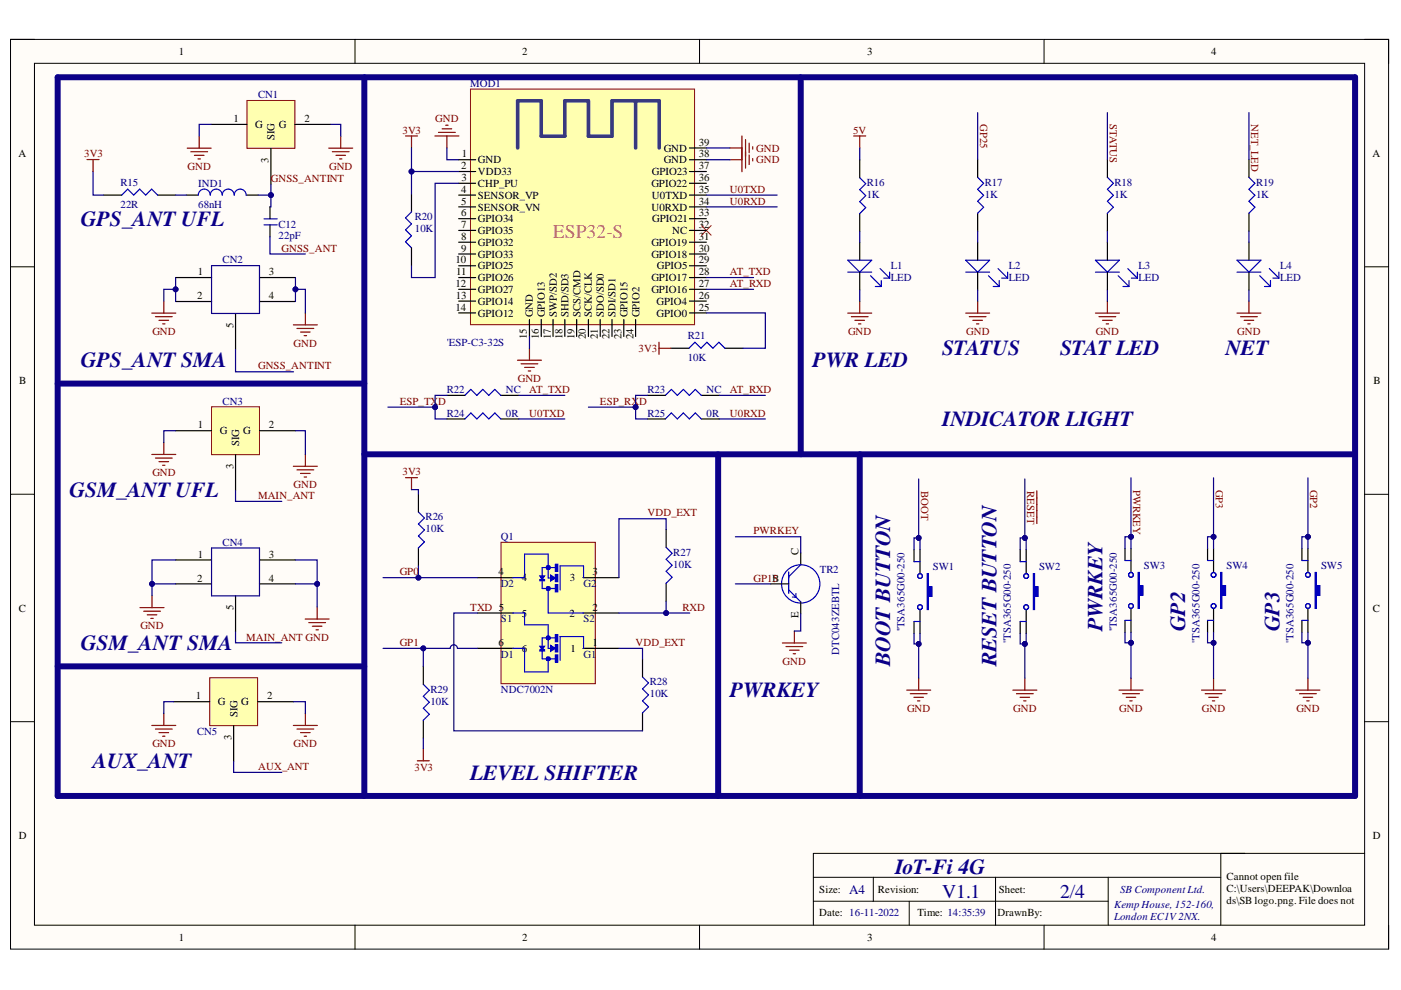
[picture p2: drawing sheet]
<svg xmlns="http://www.w3.org/2000/svg" width="297mm" height="210mm" viewBox="0 0 297 210" stroke-linecap="round" stroke-linejoin="round" font-family="sans-serif">
<defs><g id="words">
<g font-size="4.6" fill="#0c0087">
<text x="17.2" y="47.9">GPS_ANT UFL</text>
<text x="17.2" y="77.9">GPS_ANT SMA</text>
<text x="172.3" y="77.9">PWR LED</text>
<text x="199.8" y="75.4">STATUS</text>
<text x="224.8" y="75.4">STAT LED</text>
<text x="259.8" y="75.4">NET</text>
<text x="199.8" y="90.3">INDICATOR LIGHT</text>
<text x="14.7" y="105.3">GSM_ANT UFL</text>
<text x="17.2" y="137.8">GSM_ANT SMA</text>
<text x="233.8" y="133.8" transform="rotate(-90 233.8 133.8)">PWRKEY</text>
<text x="251.3" y="133.8" transform="rotate(-90 251.3 133.8)">GP2</text>
<text x="271.3" y="133.8" transform="rotate(-90 271.3 133.8)">GP3</text>
<text x="188.8" y="141.3" transform="rotate(-90 188.8 141.3)">BOOT BUTTON</text>
<text x="211.3" y="141.3" transform="rotate(-90 211.3 141.3)">RESET BUTTON</text>
<text x="154.8" y="147.8">PWRKEY</text>
<text x="19.7" y="162.8">AUX_ANT</text>
<text x="99.7" y="165.3">LEVEL SHIFTER</text>
<text x="189.8" y="185.3">IoT-Fi 4G</text>
</g>
<text font-size="4.1" fill="#e06666" x="117.2" y="50.5">ESP32-S</text>
<g font-size="4.1" fill="#000080">
<text x="199.8" y="190.3">V1.1</text>
<text x="224.8" y="190.3">2/4</text>
</g>
<text font-size="2.8" fill="#000080" x="180.1" y="189.5">A4</text>
<g font-size="2.3">
<text x="37.9" y="11.7">1</text>
<text x="110.7" y="11.7">2</text>
<text x="183.9" y="11.7">3</text>
<text x="256.8" y="11.7">4</text>
<text x="49.5" y="25.9">1</text>
<text x="54.1" y="27.2">G</text>
<text x="58.2" y="29.7" transform="rotate(-90 58.2 29.7)">SIG</text>
<text x="59.1" y="27.2">G</text>
<text x="64.5" y="25.9">2</text>
<text x="3.9" y="33.3">A</text>
<text x="56.9" y="34.5" transform="rotate(-90 56.9 34.5)">3</text>
<text x="97.8" y="35.9">2</text>
<text x="97.9" y="33.4">1</text>
<text x="101.3" y="34.6">GND</text>
<text x="140.7" y="34.6">GND</text>
<text x="140.7" y="32.2">GND</text>
<text x="148.2" y="35.9">37</text>
<text x="148.2" y="33.4">38</text>
<text x="148.2" y="30.9">39</text>
<text x="291" y="33.3">A</text>
<text x="97.8" y="40.9">4</text>
<text x="97.8" y="38.4">3</text>
<text x="101.3" y="37.2">VDD33</text>
<text x="101.3" y="39.6">CHP_PU</text>
<text x="138.1" y="39.6">GPIO22</text>
<text x="138.2" y="37.2">GPIO23</text>
<text x="148.2" y="40.9">35</text>
<text x="148.2" y="38.4">36</text>
<text x="97.8" y="43.4">5</text>
<text x="97.8" y="45.9">6</text>
<text x="101.3" y="42.2">SENSOR_VP</text>
<text x="101.3" y="44.7">SENSOR_VN</text>
<text x="101.3" y="47.1">GPIO34</text>
<text x="138.1" y="44.7">U0RXD</text>
<text x="138.2" y="42.2">U0TXD</text>
<text x="138.3" y="47.1">GPIO21</text>
<text x="148.2" y="45.9">33</text>
<text x="148.2" y="43.4">34</text>
<text x="97.8" y="48.4">7</text>
<text x="97.8" y="50.9">8</text>
<text x="97.8" y="53.4">9</text>
<text x="101.3" y="49.7">GPIO35</text>
<text x="101.3" y="52.1">GPIO32</text>
<text x="138.1" y="52.1">GPIO19</text>
<text x="142.5" y="49.7">NC</text>
<text x="148.2" y="53.4">30</text>
<text x="148.2" y="50.9">31</text>
<text x="148.2" y="48.4">32</text>
<text x="41.9" y="58.4">1</text>
<text x="57" y="58.4">3</text>
<text x="96.6" y="55.8">10</text>
<text x="96.7" y="58.4">11</text>
<text x="101.3" y="54.7">GPIO33</text>
<text x="101.3" y="57.1">GPIO25</text>
<text x="101.3" y="59.6">GPIO26</text>
<text x="138.1" y="59.6">GPIO17</text>
<text x="138.1" y="54.7">GPIO18</text>
<text x="139.3" y="57.1">GPIO5</text>
<text x="148.2" y="58.4">28</text>
<text x="148.2" y="55.8">29</text>
<text x="41.8" y="63.4">2</text>
<text x="57" y="63.4">4</text>
<text x="96.6" y="60.8">12</text>
<text x="96.6" y="65.9">14</text>
<text x="96.7" y="63.4">13</text>
<text x="101.3" y="62.2">GPIO27</text>
<text x="101.3" y="64.6">GPIO14</text>
<text x="138.1" y="62.2">GPIO16</text>
<text x="139.2" y="64.6">GPIO4</text>
<text x="148.2" y="65.9">25</text>
<text x="148.2" y="63.4">26</text>
<text x="148.2" y="60.8">27</text>
<text x="49.5" y="69.4" transform="rotate(-90 49.5 69.4)">5</text>
<text x="101.3" y="67.2">GPIO12</text>
<text x="111.7" y="71.9" transform="rotate(-90 111.7 71.9)">15</text>
<text x="113" y="67.2" transform="rotate(-90 113 67.2)">GND</text>
<text x="114.3" y="72" transform="rotate(-90 114.3 72)">16</text>
<text x="115.5" y="67.2" transform="rotate(-90 115.5 67.2)">GPIO13</text>
<text x="116.8" y="72" transform="rotate(-90 116.8 72)">17</text>
<text x="118.1" y="67.2" transform="rotate(-90 118.1 67.2)">SWP/SD2</text>
<text x="119.2" y="71.9" transform="rotate(-90 119.2 71.9)">18</text>
<text x="120.5" y="67.2" transform="rotate(-90 120.5 67.2)">SHD/SD3</text>
<text x="121.8" y="72" transform="rotate(-90 121.8 72)">19</text>
<text x="123" y="67.2" transform="rotate(-90 123 67.2)">SCS/CMD</text>
<text x="124.2" y="72" transform="rotate(-90 124.2 72)">20</text>
<text x="125.5" y="67.2" transform="rotate(-90 125.5 67.2)">SCK/CLK</text>
<text x="126.8" y="71.8" transform="rotate(-90 126.8 71.8)">21</text>
<text x="128" y="67.2" transform="rotate(-90 128 67.2)">SDO/SD0</text>
<text x="129.2" y="72" transform="rotate(-90 129.2 72)">22</text>
<text x="130.5" y="67.2" transform="rotate(-90 130.5 67.2)">SDI/SD1</text>
<text x="131.8" y="71.9" transform="rotate(-90 131.8 71.9)">23</text>
<text x="133" y="67.2" transform="rotate(-90 133 67.2)">GPIO15</text>
<text x="134.3" y="72" transform="rotate(-90 134.3 72)">24</text>
<text x="135.6" y="67.2" transform="rotate(-90 135.6 67.2)">GPIO2</text>
<text x="139.2" y="67.2">GPIO0</text>
<text x="4.1" y="81.4">B</text>
<text x="291.2" y="81.4">B</text>
<text x="41.9" y="90.8">1</text>
<text x="46.6" y="92.1">G</text>
<text x="50.7" y="94.6" transform="rotate(-90 50.7 94.6)">SIG</text>
<text x="51.6" y="92.1">G</text>
<text x="57" y="90.8">2</text>
<text x="49.5" y="99.4" transform="rotate(-90 49.5 99.4)">3</text>
<text x="41.9" y="118.3">1</text>
<text x="57" y="118.3">3</text>
<text x="169.3" y="117.7" transform="rotate(-90 169.3 117.7)">C</text>
<text x="41.8" y="123.3">2</text>
<text x="57" y="123.3">4</text>
<text x="105.7" y="122">4</text>
<text x="110.6" y="123.3">4</text>
<text x="120.9" y="123.3">3</text>
<text x="125.6" y="122">3</text>
<text x="4" y="129.7">C</text>
<text x="49.5" y="129.3" transform="rotate(-90 49.5 129.3)">5</text>
<text x="110.6" y="130.8">5</text>
<text x="120.8" y="130.8">2</text>
<text x="125.6" y="129.5">2</text>
<text x="169.3" y="130.9" transform="rotate(-90 169.3 130.9)">E</text>
<text x="291.1" y="129.7">C</text>
<text x="105.7" y="137">6</text>
<text x="125.6" y="137">1</text>
<text x="110.6" y="138.3">6</text>
<text x="120.9" y="138.3">1</text>
<text x="41.5" y="148.3">1</text>
<text x="46.2" y="149.5">G</text>
<text x="51.2" y="149.5">G</text>
<text x="56.7" y="148.3">2</text>
<text x="50.3" y="152.1" transform="rotate(-90 50.3 152.1)">SIG</text>
<text x="49.1" y="156.8" transform="rotate(-90 49.1 156.8)">3</text>
<text x="4" y="177.9">D</text>
<text x="291.1" y="177.9">D</text>
<text x="173.7" y="189.3">Size:</text>
<text x="186.1" y="189.3">Revision:</text>
<text x="211.8" y="189.3">Sheet:</text>
<text x="260.1" y="186.5">Cannot open file</text>
<text x="260.1" y="189.1">C:\Users\DEEPAK\Downloa</text>
<text x="260.1" y="191.6">ds\SB logo.png. File does not</text>
<text x="173.7" y="194.1">Date: 16-11-2022</text>
<text x="194.5" y="194.1">Time: 14:35:39</text>
<text x="211.5" y="194.1">DrawnBy:</text>
<text x="37.9" y="199.5">1</text>
<text x="110.7" y="199.5">2</text>
<text x="183.9" y="199.5">3</text>
<text x="256.8" y="199.5">4</text>
</g>
<g font-size="2.3" fill="#000080">
<text x="54.7" y="20.9">CN1</text>
<text x="99.7" y="18.4">MOD1</text>
<text x="25.5" y="39.4">R15</text>
<text x="42" y="39.6">IND1</text>
<text x="183.8" y="39.5">R16</text>
<text x="183.8" y="42">1K</text>
<text x="208.8" y="39.4">R17</text>
<text x="208.8" y="41.9">1K</text>
<text x="236.3" y="39.4">R18</text>
<text x="236.3" y="41.9">1K</text>
<text x="266.3" y="39.4">R19</text>
<text x="266.3" y="41.9">1K</text>
<text x="25.5" y="44.2">22R</text>
<text x="42" y="44.2">68nH</text>
<text x="88" y="46.7">R20</text>
<text x="59" y="48.2">C12</text>
<text x="59" y="50.8">22pF</text>
<text x="88" y="49.3">10K</text>
<text x="47.2" y="55.8">CN2</text>
<text x="188.8" y="56.9">L1</text>
<text x="188.8" y="59.5">LED</text>
<text x="213.9" y="56.9">L2</text>
<text x="213.9" y="59.5">LED</text>
<text x="241.4" y="56.9">L3</text>
<text x="241.4" y="59.5">LED</text>
<text x="271.4" y="56.9">L4</text>
<text x="271.4" y="59.5">LED</text>
<text x="145.8" y="71.8">R21</text>
<text x="94.7" y="73.3">'ESP-C3-32S</text>
<text x="145.8" y="76.6">10K</text>
<text x="94.7" y="83.4">R22</text>
<text x="107.2" y="83.4">NC</text>
<text x="137.3" y="83.4">R23</text>
<text x="149.8" y="83.4">NC</text>
<text x="47.2" y="85.8">CN3</text>
<text x="94.7" y="88.4">R24</text>
<text x="107.2" y="88.4">0R</text>
<text x="137.3" y="88.4">R25</text>
<text x="149.8" y="88.4">0R</text>
<text x="90.2" y="110.3">R26</text>
<text x="90.2" y="112.9">10K</text>
<text x="47.2" y="115.8">CN4</text>
<text x="106.2" y="114.5">Q1</text>
<text x="142.8" y="117.9">R27</text>
<text x="106.2" y="124.5">D2</text>
<text x="123.7" y="124.5">G2</text>
<text x="142.8" y="120.4">10K</text>
<text x="173.8" y="121.6">TR2</text>
<text x="197.8" y="120.9">SW1</text>
<text x="220.3" y="120.9">SW2</text>
<text x="242.5" y="120.6">SW3</text>
<text x="260.1" y="120.6">SW4</text>
<text x="280.1" y="120.6">SW5</text>
<text x="106.2" y="132">S1</text>
<text x="123.7" y="132">S2</text>
<text x="191.8" y="133.8" transform="rotate(-90 191.8 133.8)">''TSA365G00-250</text>
<text x="214.3" y="136.3" transform="rotate(-90 214.3 136.3)">''TSA365G00-250</text>
<text x="236.8" y="133.8" transform="rotate(-90 236.8 133.8)">''TSA365G00-250</text>
<text x="254.3" y="136.3" transform="rotate(-90 254.3 136.3)">''TSA365G00-250</text>
<text x="274.3" y="136.3" transform="rotate(-90 274.3 136.3)">''TSA365G00-250</text>
<text x="106.2" y="139.5">D1</text>
<text x="123.7" y="139.5">G1</text>
<text x="177.9" y="138.8" transform="rotate(-90 177.9 138.8)">DTC043ZEBTL</text>
<text x="91.3" y="146.9">R29</text>
<text x="91.3" y="149.4">10K</text>
<text x="106.2" y="147">NDC7002N</text>
<text x="137.8" y="145.3">R28</text>
<text x="137.8" y="147.8">10K</text>
<text x="41.8" y="155.8">CN5</text>
<text x="237.5" y="189.3">SB Component Ltd.</text>
<text x="236.2" y="192.6">KempHouse, 152-160,</text>
<text x="236.2" y="195.2">London EC1V2NX.</text>
</g>
<g font-size="2.3" fill="#800000">
<text x="85.3" y="28.4">3V3</text>
<text x="92.3" y="25.9">GND</text>
<text x="180.9" y="28.4">5V</text>
<text x="207.8" y="26.4" transform="rotate(90 207.8 26.4)">GP25</text>
<text x="235.3" y="26.4" transform="rotate(90 235.3 26.4)">STATUS</text>
<text x="265.3" y="26.4" transform="rotate(90 265.3 26.4)">NET_LED</text>
<text x="17.8" y="33.4">3V3</text>
<text x="39.7" y="36">GND</text>
<text x="69.8" y="36">GND</text>
<text x="160.3" y="34.6">GND</text>
<text x="160.3" y="32.2">GND</text>
<text x="57.4" y="38.6">GNSS_ANTINT</text>
<text x="154.8" y="40.9">U0TXD</text>
<text x="154.8" y="43.4">U0RXD</text>
<text x="59.7" y="53.4">GNSS_ANT</text>
<text x="154.8" y="58.4">AT_TXD</text>
<text x="154.8" y="60.8">AT_RXD</text>
<text x="32.3" y="71">GND</text>
<text x="179.8" y="71">GND</text>
<text x="204.8" y="71">GND</text>
<text x="232.3" y="71">GND</text>
<text x="262.3" y="71">GND</text>
<text x="62.2" y="73.5">GND</text>
<text x="135.4" y="74.6">3V3</text>
<text x="54.7" y="78.3">GNSS_ANTINT</text>
<text x="109.8" y="80.9">GND</text>
<text x="112.2" y="83.4">AT_TXD</text>
<text x="154.8" y="83.4">AT_RXD</text>
<text x="84.7" y="85.8">ESP_TX</text>
<text x="92.9" y="85.8">D</text>
<text x="112.2" y="88.4">U0TXD</text>
<text x="127.2" y="85.8">ESP_RXD</text>
<text x="154.8" y="88.4">U0RXD</text>
<text x="32.3" y="101">GND</text>
<text x="85.3" y="100.8">3V3</text>
<text x="54.7" y="105.9">MAIN_ANT</text>
<text x="62.2" y="103.5">GND</text>
<text x="195.3" y="104.1" transform="rotate(90 195.3 104.1)">BOOT</text>
<text x="217.8" y="104.1" transform="rotate(90 217.8 104.1)">RESET</text>
<text x="240.3" y="103.8" transform="rotate(90 240.3 103.8)">PWRKEY</text>
<text x="257.8" y="103.8" transform="rotate(90 257.8 103.8)">GP3</text>
<text x="277.8" y="103.8" transform="rotate(90 277.8 103.8)">GP2</text>
<text x="137.3" y="109.5">VDD_EXT</text>
<text x="159.8" y="113.3">PWRKEY</text>
<text x="84.7" y="122">GP0</text>
<text x="159.8" y="123.3">GP1B</text>
<text x="163.8" y="123.3">5</text>
<text x="99.7" y="129.5">TXD 5</text>
<text x="144.7" y="129.5">RXD</text>
<text x="29.8" y="133.4">GND</text>
<text x="52.2" y="135.8">MAIN_ANT GND</text>
<text x="84.7" y="137">GP1</text>
<text x="134.7" y="137">VDD_EXT</text>
<text x="165.9" y="140.9">GND</text>
<text x="192.3" y="150.9">GND</text>
<text x="214.8" y="150.9">GND</text>
<text x="237.3" y="150.9">GND</text>
<text x="254.8" y="150.9">GND</text>
<text x="274.9" y="150.9">GND</text>
<text x="32.3" y="158.4">GND</text>
<text x="62.2" y="158.4">GND</text>
<text x="54.7" y="163.3">AUX_ANT</text>
<text x="87.9" y="163.4">3V3</text>
</g>
</g></defs>
<path d="M2.2 8.4h292.2v192.8h-292.2z" fill-rule="evenodd" fill="#fffcf8"/>
<path d="M2.2 8.4h292.2v192.8h-292.2z" fill="none" stroke="#000" stroke-width=".21"/>
<path d="M7.3 13.4h282v182.8h-282z" fill-rule="evenodd" fill="#fffcf8"/>
<g fill="none" stroke="#000" stroke-width=".21">
<path d="M2.2 8.3h5.1M7.3 13.4h282v182.8h-282zM75.3 8.3v5.1M148.3 8.3v5.1M221.4 8.4v5M289.3 8.4h5.1v5M2.2 56.6h5.1M289.3 56.6h5.1M2.2 104.8h5.1M289.3 104.8h5.1M2.2 153h5.1M289.3 153h5.1"/>
<path d="M75.3 196.2v5M148.3 196.2v5M172.4 186h86.4M172.4 191.1h62.6M185.2 186v5.1M192.8 191.1v5.1M211.1 186v10.2M221.4 196.2v5M235 186v10.2M258.8 180.9v15.3M289.3 180.9h-116.9v15.3M294.4 196.2v5"/>
</g>
<path d="M106.2 115h20v30h-20z" fill-rule="evenodd" fill="#ffffb0"/>
<path d="M106.2 115h20v30h-20z" fill="none" stroke="#800000" stroke-width=".21"/>
<path d="M117.7 138.9h.6v1.5h-.6z" fill-rule="evenodd" fill="#00f"/>
<path d="M117.7 138.9h.6v1.5h-.6z" fill="none" stroke="#00f" stroke-width=".25"/>
<path d="M117.7 136.7h.6v1.5h-.6z" fill-rule="evenodd" fill="#00f"/>
<path d="M117.7 136.7h.6v1.5h-.6z" fill="none" stroke="#00f" stroke-width=".25"/>
<path d="M117.7 134.5h.6v1.6h-.6z" fill-rule="evenodd" fill="#00f"/>
<path d="M117.7 134.5h.6v1.6h-.6z" fill="none" stroke="#00f" stroke-width=".25"/>
<path d="M114.4 137.8h1.1v.2h-1.1z" fill-rule="evenodd" fill="#00f"/>
<path d="M114.4 137.8h1.1v.2h-1.1zM116.2 134.9v2.6h.5M116.2 139.7v.3M117.8 135.2h-2.8v4.5h2.8M118.8 134.9v5.1" fill="none" stroke="#00f" stroke-width=".25"/>
<path d="M116.7 136.8l1 .7-1 .6z" fill="#00f"/>
<path d="M116.7 136.8l1 .7-1 .6z" fill="none" stroke="#00f" stroke-width=".25"/>
<path d="M114.4 137h1.1l-.5 .8z" fill="#00f"/>
<path d="M114.4 137h1.1l-.5 .8z" fill="none" stroke="#00f" stroke-width=".25"/>
<g fill="none" stroke="#00f" stroke-width=".76">
<circle cx="116.2" cy="139.7" r=".13"/>
<circle cx="116.2" cy="135.2" r=".13"/>
</g>
<path d="M117.7 124h.6v1.5h-.6z" fill-rule="evenodd" fill="#00f"/>
<path d="M117.7 124h.6v1.5h-.6z" fill="none" stroke="#00f" stroke-width=".25"/>
<path d="M117.7 121.8h.6v1.5h-.6z" fill-rule="evenodd" fill="#00f"/>
<path d="M117.7 121.8h.6v1.5h-.6z" fill="none" stroke="#00f" stroke-width=".25"/>
<path d="M117.7 119.6h.6v1.6h-.6z" fill-rule="evenodd" fill="#00f"/>
<path d="M117.7 119.6h.6v1.6h-.6z" fill="none" stroke="#00f" stroke-width=".25"/>
<path d="M114.4 122.9h1.1v.2h-1.1z" fill-rule="evenodd" fill="#00f"/>
<path d="M114.4 122.9h1.1v.2h-1.1zM116.2 120v2.6h.5M116.2 124.8v.3M117.8 120.3h-2.8v4.5h2.8M118.8 120v5.1" fill="none" stroke="#00f" stroke-width=".25"/>
<path d="M116.7 121.9l1 .7-1 .6z" fill="#00f"/>
<path d="M116.7 121.9l1 .7-1 .6z" fill="none" stroke="#00f" stroke-width=".25"/>
<path d="M114.4 122.1h1.1l-.5 .8z" fill="#00f"/>
<path d="M88.7 108.6l1.3 1.2-1.3 1.3 1.3 1.3-1.3 1.2 1.3 1.3-1.3 1.3M116.2 120v-2.5h-5v5h-2.5M118.7 120h5v2.5M141.2 116.1l1.3 1.2-1.3 1.3 1.3 1.3-1.3 1.2 1.3 1.3-1.3 1.3M108.7 137.5h2.5v5h5v-2.5M108.7 130h2.5v2.5h5v2.5M114.4 122.1h1.1l-.5 .8zM116.2 125v5h7.5M118.7 135h5v2.5M89.8 145.1l1.2 1.3-1.2 1.2 1.2 1.3-1.2 1.3 1.2 1.2-1.2 1.3M136.2 143.5l1.3 1.3-1.3 1.3 1.3 1.2-1.3 1.3 1.3 1.3-1.3 1.2" fill="none" stroke="#00f" stroke-width=".25"/>
<g fill="none" stroke="#00f" stroke-width=".76">
<circle cx="116.2" cy="120.3" r=".13"/>
<circle cx="116.2" cy="124.8" r=".13"/>
</g>
<g fill="none" stroke="#000" stroke-width=".25">
<path d="M88.7 104.8v3.8M88.7 116.2v3.8M141.2 112.2v3.9M101.2 122.5h7.6M101.2 130h7.6M101.2 137.5h7.6M123.6 122.5h7.6M123.6 130h7.6M123.6 137.5h7.6M136.2 139.7v3.8M141.2 123.7v3.8M89.8 141.3v3.8"/>
<path d="M89.8 152.7v3.8M136.2 151.1v3.9"/>
</g>
<path d="M86 101.3h2.5M87.2 101.3v2.5M89.8 158.8v2.5M88.5 161.3h2.5" fill="none" stroke="#800000" stroke-width=".25"/>
<path d="M12.2 16.4h275.1v152.4h-275.1z" fill="none" stroke="#0c0087" stroke-width="1.3"/>
<path d="M52.4 21.3h10.1v10.1h-10.1z" fill-rule="evenodd" fill="#ffffb0"/>
<path d="M52.4 21.3h10.1v10.1h-10.1z" fill="none" stroke="#800000" stroke-width=".21"/>
<g fill="none" stroke="#000" stroke-width=".25">
<path d="M44.7 26.4h7.7M57.4 31.4v7.7M62.5 26.4h7.6M22 41.4h3.8M33.4 41.4h3.8M37.2 58.8h7.7M39.5 41.4h2.5M52.2 41.4h2.5M55 58.8h7.6M37.2 63.9h7.7M49.9 66.5v7.6M55 63.9h7.6"/>
<path d="M37.2 118.7h7.7M55 118.7h7.6M37.2 123.8h7.7M49.9 126.3v7.6M55 123.8h7.6"/>
</g>
<g fill="none" stroke="#800000" stroke-width=".25">
<path d="M39.7 31.4h5.1M40.5 32.2h3.5M41.2 32.9h2.1M42 33.7h.5M42.2 28.9v2.5M69.7 31.4h5.1M70.5 32.2h3.5M71.2 32.9h2.1M72 33.7h.5M72.2 28.9v2.5M32.2 66.4h5.1M33 67.1h3.5"/>
<path d="M33.7 67.9h2M34.5 68.7h.5M34.7 63.8v2.6M62.2 68.9h5.1M63 69.6h3.5M63.7 70.4h2.1M64.5 71.2h.5M64.7 66.3v2.6M29.7 128.8h5.1M30.5 129.6h3.5M31.2 130.4h2M32 131.1h.5"/>
<path d="M32.2 126.3v2.5M64.7 131.3h5.1M65.5 132h3.5M66.2 132.8h2.1M67 133.5h.5M67.2 128.7v2.6"/>
</g>
<path d="M25.8 41.4l1.3-1.3 1.2 1.3 1.3-1.3 1.3 1.3 1.3-1.3 1.2 1.3M42 41.4a1.27 1.27 0 0 1 1.3-1.3 1.27 1.27 0 0 1 1.3 1.3 1.27 1.27 0 0 1 1.2-1.3 1.27 1.27 0 0 1 1.3 1.3 1.27 1.27 0 0 1 1.3-1.3 1.27 1.27 0 0 1 1.3 1.3 1.27 1.27 0 0 1 1.2-1.3 1.27 1.27 0 0 1 1.3 1.3" fill="none" stroke="#00f" stroke-width=".25"/>
<path d="M44.9 56.3h10.1v10.2h-10.1zM44.9 116.2h10.1v10.1h-10.1z" fill="none" stroke="#0c0087" stroke-width=".25"/>
<path d="M44.9 86.2h10.1v10.2h-10.1z" fill-rule="evenodd" fill="#ffffb0"/>
<path d="M44.9 86.2h10.1v10.2h-10.1z" fill="none" stroke="#800000" stroke-width=".21"/>
<path d="M37.2 91.3h7.7M49.9 96.4v7.6M55 91.3h7.6" fill="none" stroke="#000" stroke-width=".25"/>
<path d="M32.2 96.4h5.1M33 97.1h3.5M33.7 97.9h2M34.5 98.6h.5M34.7 93.8v2.6M62.2 98.9h5.1M63 99.6h3.5M64.7 96.3v2.6M63.7 100.4h2.1M64.5 101.1h.5" fill="none" stroke="#800000" stroke-width=".25"/>
<path d="M44.5 143.7h10.1v10.2h-10.1z" fill-rule="evenodd" fill="#ffffb0"/>
<path d="M44.5 143.7h10.1v10.2h-10.1z" fill="none" stroke="#800000" stroke-width=".21"/>
<g fill="none" stroke="#000" stroke-width=".25">
<path d="M182.3 33.9v3.8M207.3 33.8v3.8M234.8 33.8v3.8M264.8 33.8v3.8M182.3 45.3v3.8M207.3 45.2v3.8M207.3 51.4v3.8M207.3 57.7v3.8M234.8 45.2v3.8M234.8 51.4v3.8M234.8 57.7v3.8M264.8 45.2v3.8"/>
<path d="M264.8 51.4v3.8M264.8 57.7v3.8M195.1 116.5v5.1M195.1 129.2v5.1M36.8 148.8h7.7M49.5 153.9v7.6M54.6 148.8h7.6"/>
</g>
<g fill="none" stroke="#800000" stroke-width=".25">
<path d="M181 28.8h2.5M182.3 28.8v2.6M179.7 66.4h5.1M180.5 67.1h3.6M181.3 67.9h2M182 68.7h.5M182.3 63.8v2.6M204.7 66.4h5.1M205.5 67.1h3.6M206.3 67.9h2M207 68.7h.5M207.3 63.8v2.6"/>
<path d="M232.3 66.4h5M233 67.1h3.6M233.8 67.9h2M234.5 68.7h.5M234.8 63.8v2.6M262.3 66.4h5M263 67.1h3.6M263.8 67.9h2M264.5 68.7h.6M264.8 63.8v2.6M219.8 104.1v6.9M32.2 153.8h5.1"/>
<path d="M33 154.6h3.5M33.7 155.3h2M34.5 156.1h.5M34.7 151.3v2.5M62.2 153.8h5.1M63 154.6h3.5M63.7 155.3h2.1M64.5 156.1h.5M64.7 151.3v2.5M192.2 146.3h5.1M193 147.1h3.6M193.8 147.8h2"/>
<path d="M194.5 148.6h.5M194.8 143.8v2.5M214.7 146.3h5.1M215.5 147.1h3.6M216.3 147.8h2M217 148.6h.5M217.3 143.8v2.5M237.3 146.3h5M238 147.1h3.6M238.8 147.8h2M239.5 148.6h.5M239.8 143.8v2.5"/>
</g>
<path d="M77.2 16.4v152.4M169.8 16.4v79.9M12.2 81.3h65M77.2 96.3h210.1M12.2 141.3h65" fill="none" stroke="#0c0087" stroke-width="1.3"/>
<g fill="none" stroke="#00f" stroke-width=".25">
<path d="M182.3 37.7l1.2 1.2-1.2 1.3 1.2 1.3-1.2 1.3 1.2 1.2-1.2 1.3M207.3 37.6l1.3 1.3-1.3 1.2 1.3 1.3-1.3 1.3 1.3 1.2-1.3 1.3M234.8 37.6l1.3 1.3-1.3 1.2 1.3 1.3-1.3 1.3 1.3 1.2-1.3 1.3M264.8 37.6l1.3 1.3-1.3 1.2 1.3 1.3-1.3 1.3 1.3 1.2-1.3 1.3M204.7 55.2h5.1l-2.5 2.5zM204.7 57.7h5.1M209.6 58.5l2.3 2.2M211.6 56.9l2 2.1M211.9 59.5v1.2M212.4 59h1.2M213.6 57.7v1.3M232.3 55.2h5l-2.5 2.5z"/>
<path d="M232.3 57.7h5M237.1 58.5l2.3 2.2M239.1 56.9l2 2.1M239.4 59.5v1.2M239.9 59h1.2M241.1 57.7v1.3M262.3 55.2h5l-2.5 2.5zM262.3 57.7h5M267.1 58.5l2.3 2.2M269.1 56.9l2.1 2.1M269.4 59.5v1.2M269.9 59h1.3"/>
<path d="M271.2 57.7v1.3M210.6 60.7h1.3M238.1 60.7h1.3M268.1 60.7h1.3"/>
</g>
<path d="M196.6 121.6h.2v2.8h.8v2h-.8v2.8h-.2z" fill-rule="evenodd" fill="#00f"/>
<g fill="none" stroke="#00f" stroke-width=".25">
<path d="M193.8 119.1h1.3M193.8 131.8h1.3M196.6 121.6h.2v2.8h.8v2h-.8v2.8h-.2z"/>
<circle cx="195.1" cy="128.7" r=".51"/>
<circle cx="195.1" cy="122.1" r=".51"/>
</g>
<path d="M193.8 116.5v2.6M217.6 116.5v5.1M193.8 131.8v2.5M217.6 129.2v5.1" fill="none" stroke="#000" stroke-width=".25"/>
<path d="M219.1 121.6h.2v2.8h.8v2h-.8v2.8h-.2z" fill-rule="evenodd" fill="#00f"/>
<g fill="none" stroke="#00f" stroke-width=".25">
<path d="M216.3 119.1h1.3M216.3 131.8h1.3M219.1 121.6h.2v2.8h.8v2h-.8v2.8h-.2z"/>
<circle cx="217.6" cy="128.7" r=".51"/>
<circle cx="217.6" cy="122.1" r=".51"/>
</g>
<path d="M216.3 116.5v2.6M239.8 116.3v5.1M216.3 131.8v2.5M239.8 129v5.1" fill="none" stroke="#000" stroke-width=".25"/>
<path d="M241.3 121.4h.3v2.8h.7v2h-.7v2.8h-.3z" fill-rule="evenodd" fill="#00f"/>
<g fill="none" stroke="#00f" stroke-width=".25">
<path d="M179.7 55.2h5.1l-2.5 2.5zM179.7 57.7h5.1M184.6 58.5l2.2 2.2M186.6 56.9l2 2.1M186.8 59.5v1.2M187.4 59h1.2M188.6 57.7v1.3M185.6 60.7h1.2M169.8 119.7l-2.6 2.6M238.5 118.8h1.3M167.2 125.1l2.6 2.5M167.2 121.3v4.5"/>
<path d="M168.8 125.8v.8h-.8M238.5 131.5h1.3M241.3 121.4h.3v2.8h.7v2h-.7v2.8h-.3z"/>
<circle cx="169.8" cy="123.8" r="4.1"/>
<circle cx="239.8" cy="128.5" r=".51"/>
<circle cx="239.8" cy="121.9" r=".51"/>
</g>
<path d="M182.3 51.4v3.8M182.3 57.7v3.8M169.8 117.2v2.5M238.5 116.3v2.5M163.4 123.8h3.8M169.8 127.6v2.5M238.5 131.5v2.6" fill="none" stroke="#000" stroke-width=".25"/>
<g fill="none" stroke="#800000" stroke-width=".25">
<path d="M92.2 28.8h5.1M93 28.1h3.5M93.7 27.3h2.1M94.5 26.5h.5M94.8 28.8v2.6M154.8 33.9h2.5M157.3 31.3v5.1M158.1 32.1v3.5M158.8 32.9v2M159.6 33.6v.5M109.7 76.4h5.1M110.5 77.1h3.5"/>
<path d="M111.2 77.9h2.1M112 78.7h.5M112.3 73.8v2.6M165.9 136.3h5.1M166.6 137.1h3.6M167.4 137.9h2M168.2 138.6h.5M168.4 133.8v2.5"/>
</g>
<path d="M182.3 96.3v72.5" fill="none" stroke="#0c0087" stroke-width="1.3"/>
<path d="M148.7 47.8l2.1 2.1M150.8 47.8l-2.1 2.1" fill="none" stroke="#f00" stroke-width=".21"/>
<path d="M99.8 18.9h47.5v49.9h-47.5z" fill-rule="evenodd" fill="#ffffb0"/>
<path d="M99.8 18.9h47.5v49.9h-47.5z" fill="none" stroke="#800000" stroke-width=".21"/>
<g fill="none" stroke="#000" stroke-width=".25">
<path d="M97.3 33.9h3.6M97.3 36.4h3.6M97.3 38.9h3.6M146.2 33.9h3.6M146.2 36.4h3.6M146.2 38.9h3.6M146.2 31.4h3.6M87.2 41.1v3.8M87.2 52.5v3.9M97.3 41.4h3.6M97.3 43.9h3.6M97.3 46.4h3.6"/>
<path d="M97.3 48.9h3.6M97.3 51.4h3.6M97.3 53.9h3.6M97.3 56.4h3.6M97.3 58.8h3.6M146.2 41.4h3.6M146.2 43.9h3.6M146.2 46.4h3.6M146.2 48.9h3.6M146.2 51.4h3.6M146.2 53.9h3.6M146.2 56.4h3.6"/>
<path d="M146.2 58.8h3.6M97.3 61.3h3.6M97.3 63.8h3.6M97.3 66.3h3.6M112.3 67.7v3.6M114.8 67.7v3.6M117.3 67.7v3.6M119.8 67.7v3.6M122.3 67.7v3.6M124.8 67.7v3.6M127.3 67.7v3.6M129.8 67.7v3.6"/>
<path d="M132.3 67.7v3.6M134.8 67.7v3.6M142.3 73.8h3.8M146.2 61.3h3.6M146.2 63.8h3.6M146.2 66.3h3.6M153.7 73.8h3.8M94.8 83.8h3.8M94.8 88.8h3.8M106.2 83.8h3.8M106.2 88.8h3.8M137.3 83.8h3.8"/>
<path d="M137.3 88.8h3.8M148.7 83.8h3.8M148.7 88.8h3.8"/>
</g>
<path d="M109.8 31.4v-10h5v7.5h5v-7.5h5v7.5h5v-7.5h10v10M134.8 21.4v10" fill="none" stroke="#0b5394" stroke-width=".76"/>
<path d="M86 28.8h2.5M87.2 28.8v2.6M154.8 31.4h2.5M157.3 28.8v5.1M158.1 29.6v3.5M158.8 30.4v2M159.6 31.1v.5M139.7 72.6v2.5M139.7 73.8h2.6" fill="none" stroke="#800000" stroke-width=".25"/>
<path d="M87.2 44.9l-1.2 1.3 1.2 1.3-1.2 1.2 1.2 1.3-1.2 1.3 1.2 1.2M146.1 73.8l1.2-1.2 1.3 1.2 1.3-1.2 1.3 1.2 1.2-1.2 1.3 1.2M98.6 83.8l1.2-1.2 1.3 1.2 1.3-1.2 1.2 1.2 1.3-1.2 1.3 1.2M98.6 88.8l1.2-1.2 1.3 1.2 1.3-1.2 1.2 1.2 1.3-1.2 1.3 1.2M141.1 83.8l1.2-1.2 1.3 1.2 1.3-1.2 1.3 1.2 1.2-1.2 1.3 1.2M141.1 88.8l1.2-1.2 1.3 1.2 1.3-1.2 1.3 1.2 1.2-1.2 1.3 1.2" fill="none" stroke="#00f" stroke-width=".25"/>
<path d="M81.2 122.5h20" fill="none" stroke="#000080" stroke-width=".25"/>
<circle cx="88.7" cy="122.5" r=".51" fill="#000080"/>
<circle cx="88.7" cy="122.5" r=".51" fill="none" stroke="#000080" stroke-width=".21"/>
<path d="M87.2 103.8h1.5v1M88.7 120v2.5M89.8 156.5v2.3" fill="none" stroke="#000080" stroke-width=".25"/>
<circle cx="88.7" cy="122.5" r=".51" fill="#000080"/>
<circle cx="88.7" cy="122.5" r=".51" fill="none" stroke="#000080" stroke-width=".21"/>
<path d="M101.2 130h-5v25h40M131.2 137.5h5v2.2M131.2 130h15" fill="none" stroke="#000080" stroke-width=".25"/>
<circle cx="141.2" cy="130" r=".51" fill="#000080"/>
<circle cx="141.2" cy="130" r=".51" fill="none" stroke="#000080" stroke-width=".21"/>
<path d="M141.2 112.2v-2.2h-10v12.5M141.2 127.5v2.5" fill="none" stroke="#000080" stroke-width=".25"/>
<circle cx="141.2" cy="130" r=".51" fill="#000080"/>
<circle cx="141.2" cy="130" r=".51" fill="none" stroke="#000080" stroke-width=".21"/>
<path d="M19.7 36.4v5h2.3M44.7 26.4h-2.5v2.5M70.1 26.4h2.1v2.5M37.2 41.4h2.3M37.2 61.3h-2.5v2.5" fill="none" stroke="#000080" stroke-width=".25"/>
<circle cx="37.2" cy="61.3" r=".51" fill="#000080"/>
<circle cx="37.2" cy="61.3" r=".51" fill="none" stroke="#000080" stroke-width=".21"/>
<path d="M62.6 61.3h2.1v5" fill="none" stroke="#000080" stroke-width=".25"/>
<circle cx="62.6" cy="61.3" r=".51" fill="#000080"/>
<circle cx="62.6" cy="61.3" r=".51" fill="none" stroke="#000080" stroke-width=".21"/>
<path d="M37.2 58.8v5.1M49.9 74.1v4.7h12.3" fill="none" stroke="#000080" stroke-width=".25"/>
<circle cx="37.2" cy="61.3" r=".51" fill="#000080"/>
<circle cx="37.2" cy="61.3" r=".51" fill="none" stroke="#000080" stroke-width=".21"/>
<path d="M62.6 58.8v5.1" fill="none" stroke="#000080" stroke-width=".25"/>
<circle cx="62.6" cy="61.3" r=".51" fill="#000080"/>
<circle cx="62.6" cy="61.3" r=".51" fill="none" stroke="#000080" stroke-width=".21"/>
<path d="M37.2 118.7h-5v5.1h5" fill="none" stroke="#000080" stroke-width=".25"/>
<circle cx="32.2" cy="123.8" r=".51" fill="#000080"/>
<circle cx="32.2" cy="123.8" r=".51" fill="none" stroke="#000080" stroke-width=".21"/>
<path d="M32.2 123.8v2.5M49.9 133.9v2.4h9.8" fill="none" stroke="#000080" stroke-width=".25"/>
<circle cx="32.2" cy="123.8" r=".51" fill="#000080"/>
<circle cx="32.2" cy="123.8" r=".51" fill="none" stroke="#000080" stroke-width=".21"/>
<path d="M62.6 123.8h4.6" fill="none" stroke="#000080" stroke-width=".25"/>
<circle cx="67.2" cy="123.8" r=".51" fill="#000080"/>
<circle cx="67.2" cy="123.8" r=".51" fill="none" stroke="#000080" stroke-width=".21"/>
<path d="M37.2 91.3h-2.5v2.5M62.6 91.3h2.1v5M49.9 104v2.3h9.8M62.6 118.7h4.6v10" fill="none" stroke="#000080" stroke-width=".25"/>
<circle cx="67.2" cy="123.8" r=".51" fill="#000080"/>
<circle cx="67.2" cy="123.8" r=".51" fill="none" stroke="#000080" stroke-width=".21"/>
<path d="M89.8 137.5v3.8M36.8 148.8h-2.1v2.5M62.2 148.8h2.5v2.5M49.5 161.5v2.3h10.2" fill="none" stroke="#000080" stroke-width=".25"/>
<circle cx="89.7" cy="137.5" r=".51" fill="#000080"/>
<circle cx="89.7" cy="137.5" r=".51" fill="none" stroke="#000080" stroke-width=".21"/>
<path d="M81.2 137.5h14.3a.76 .76 0 0 1 .7-.8 .76 .76 0 0 1 .8 .8h4.2" fill="none" stroke="#000080" stroke-width=".25"/>
<circle cx="89.7" cy="137.5" r=".51" fill="#000080"/>
<circle cx="89.7" cy="137.5" r=".51" fill="none" stroke="#000080" stroke-width=".21"/>
<g fill="none" stroke="#000080" stroke-width=".25">
<path d="M182.3 31.4v2.5M207.3 23.9v9.9M234.8 23.9v9.9M264.8 23.9v9.9M182.3 49.1v2.3M207.3 49v2.4M234.8 49v2.4M264.8 49v2.4M182.3 61.5v2.3M207.3 61.5v2.3M234.8 61.5v2.3M264.8 61.5v2.3"/>
<path d="M238.5 134.1v2.2h1.3"/>
</g>
<circle cx="239.8" cy="136.3" r=".51" fill="#000080"/>
<circle cx="239.8" cy="136.3" r=".51" fill="none" stroke="#000080" stroke-width=".21"/>
<path d="M238.5 116.3v-2.5h1.3v2.5" fill="none" stroke="#000080" stroke-width=".25"/>
<circle cx="239.8" cy="113.8" r=".51" fill="#000080"/>
<circle cx="239.8" cy="113.8" r=".51" fill="none" stroke="#000080" stroke-width=".21"/>
<path d="M239.8 101.3v12.5" fill="none" stroke="#000080" stroke-width=".25"/>
<circle cx="239.8" cy="113.8" r=".51" fill="#000080"/>
<circle cx="239.8" cy="113.8" r=".51" fill="none" stroke="#000080" stroke-width=".21"/>
<path d="M194.8 114h-1v2.5" fill="none" stroke="#000080" stroke-width=".25"/>
<circle cx="194.8" cy="114" r=".51" fill="#000080"/>
<circle cx="194.8" cy="114" r=".51" fill="none" stroke="#000080" stroke-width=".21"/>
<path d="M194.8 101.6v12.4h.3v2.5" fill="none" stroke="#000080" stroke-width=".25"/>
<circle cx="194.8" cy="114" r=".51" fill="#000080"/>
<circle cx="194.8" cy="114" r=".51" fill="none" stroke="#000080" stroke-width=".21"/>
<path d="M193.8 134.3v2.2h1" fill="none" stroke="#000080" stroke-width=".25"/>
<circle cx="194.8" cy="136.5" r=".51" fill="#000080"/>
<circle cx="194.8" cy="136.5" r=".51" fill="none" stroke="#000080" stroke-width=".21"/>
<path d="M195.1 134.3v2.2h-.3v7.3" fill="none" stroke="#000080" stroke-width=".25"/>
<circle cx="194.8" cy="136.5" r=".51" fill="#000080"/>
<circle cx="194.8" cy="136.5" r=".51" fill="none" stroke="#000080" stroke-width=".21"/>
<path d="M217.3 114h-1v2.5" fill="none" stroke="#000080" stroke-width=".25"/>
<circle cx="217.3" cy="114" r=".51" fill="#000080"/>
<circle cx="217.3" cy="114" r=".51" fill="none" stroke="#000080" stroke-width=".21"/>
<path d="M217.3 101.6v12.4h.3v2.5" fill="none" stroke="#000080" stroke-width=".25"/>
<circle cx="217.3" cy="114" r=".51" fill="#000080"/>
<circle cx="217.3" cy="114" r=".51" fill="none" stroke="#000080" stroke-width=".21"/>
<path d="M216.3 134.3v2.2h1" fill="none" stroke="#000080" stroke-width=".25"/>
<circle cx="217.3" cy="136.5" r=".51" fill="#000080"/>
<circle cx="217.3" cy="136.5" r=".51" fill="none" stroke="#000080" stroke-width=".21"/>
<path d="M217.6 134.3v2.2h-.3v7.3" fill="none" stroke="#000080" stroke-width=".25"/>
<circle cx="217.3" cy="136.5" r=".51" fill="#000080"/>
<circle cx="217.3" cy="136.5" r=".51" fill="none" stroke="#000080" stroke-width=".21"/>
<path d="M239.8 134.1v9.7" fill="none" stroke="#000080" stroke-width=".25"/>
<circle cx="239.8" cy="136.3" r=".51" fill="#000080"/>
<circle cx="239.8" cy="136.3" r=".51" fill="none" stroke="#000080" stroke-width=".21"/>
<path d="M94.8 31.4v2.5h2.5M149.8 33.9h5M149.8 31.4h5M149.8 43.9h15M149.8 41.4h15M149.8 58.8h10M112.3 71.3v2.5M149.8 61.3h10M94.8 83.8h-2.5v5h2.5M155.9 113.8h13.9v3.4M155.9 123.8h7.5M169.8 130.1v3.7h-1.4" fill="none" stroke="#000080" stroke-width=".25"/>
<circle cx="92.3" cy="86.3" r=".51" fill="#000080"/>
<circle cx="92.3" cy="86.3" r=".51" fill="none" stroke="#000080" stroke-width=".21"/>
<path d="M82.2 86.3h10.1" fill="none" stroke="#000080" stroke-width=".25"/>
<circle cx="92.3" cy="86.3" r=".51" fill="#000080"/>
<circle cx="92.3" cy="86.3" r=".51" fill="none" stroke="#000080" stroke-width=".21"/>
<path d="M110 83.8h9.8M110 88.8h9.8M137.3 83.8h-2.5v5h2.5" fill="none" stroke="#000080" stroke-width=".25"/>
<circle cx="134.8" cy="86.3" r=".51" fill="#000080"/>
<circle cx="134.8" cy="86.3" r=".51" fill="none" stroke="#000080" stroke-width=".21"/>
<path d="M124.8 86.3h10" fill="none" stroke="#000080" stroke-width=".25"/>
<circle cx="134.8" cy="86.3" r=".51" fill="#000080"/>
<circle cx="134.8" cy="86.3" r=".51" fill="none" stroke="#000080" stroke-width=".21"/>
<path d="M87.2 31.4v5h10.1M152.5 83.8h9.8M152.5 88.8h9.8" fill="none" stroke="#000080" stroke-width=".25"/>
<circle cx="87.2" cy="36.4" r=".51" fill="#000080"/>
<circle cx="87.2" cy="36.4" r=".51" fill="none" stroke="#000080" stroke-width=".21"/>
<path d="M87.2 36.4v4.7" fill="none" stroke="#000080" stroke-width=".25"/>
<circle cx="87.2" cy="36.4" r=".51" fill="#000080"/>
<circle cx="87.2" cy="36.4" r=".51" fill="none" stroke="#000080" stroke-width=".21"/>
<path d="M97.3 38.9h-5v19.9h-5.1v-2.4M149.8 66.3h12.5v7.5h-4.8" fill="none" stroke="#000080" stroke-width=".25"/>
<path d="M254.8 146.3h5M255.5 147.1h3.6M256.3 147.8h2M257 148.6h.5M257.3 143.8v2.5" fill="none" stroke="#800000" stroke-width=".25"/>
<path d="M257.3 116.3v5.1M257.3 129v5.1" fill="none" stroke="#000" stroke-width=".25"/>
<path d="M258.8 121.4h.3v2.8h.7v2h-.7v2.8h-.3z" fill-rule="evenodd" fill="#00f"/>
<g fill="none" stroke="#00f" stroke-width=".25">
<path d="M256 118.8h1.3M256 131.5h1.3M258.8 121.4h.3v2.8h.7v2h-.7v2.8h-.3z"/>
<circle cx="257.3" cy="128.5" r=".51"/>
<circle cx="257.3" cy="121.9" r=".51"/>
</g>
<path d="M256 116.3v2.5M277.3 116.3v5.1M256 131.5v2.6M277.3 129v5.1" fill="none" stroke="#000" stroke-width=".25"/>
<path d="M274.8 146.3h5M275.5 147.1h3.6M276.3 147.8h2M277.1 148.6h.5M277.3 143.8v2.5" fill="none" stroke="#800000" stroke-width=".25"/>
<path d="M278.8 121.4h.3v2.8h.7v2h-.7v2.8h-.3z" fill-rule="evenodd" fill="#00f"/>
<g fill="none" stroke="#00f" stroke-width=".25">
<path d="M276 118.8h1.3M276 131.5h1.3M278.8 121.4h.3v2.8h.7v2h-.7v2.8h-.3z"/>
<circle cx="277.3" cy="128.5" r=".51"/>
<circle cx="277.3" cy="121.9" r=".51"/>
</g>
<path d="M276 116.3v2.5M276 131.5v2.6" fill="none" stroke="#000" stroke-width=".25"/>
<path d="M256 134.1v2.2h1.3" fill="none" stroke="#000080" stroke-width=".25"/>
<circle cx="257.3" cy="136.3" r=".51" fill="#000080"/>
<circle cx="257.3" cy="136.3" r=".51" fill="none" stroke="#000080" stroke-width=".21"/>
<path d="M256 116.3v-2.5h1.3v2.5" fill="none" stroke="#000080" stroke-width=".25"/>
<circle cx="257.3" cy="113.8" r=".51" fill="#000080"/>
<circle cx="257.3" cy="113.8" r=".51" fill="none" stroke="#000080" stroke-width=".21"/>
<path d="M257.3 101.3v12.5" fill="none" stroke="#000080" stroke-width=".25"/>
<circle cx="257.3" cy="113.8" r=".51" fill="#000080"/>
<circle cx="257.3" cy="113.8" r=".51" fill="none" stroke="#000080" stroke-width=".21"/>
<path d="M257.3 134.1v9.7" fill="none" stroke="#000080" stroke-width=".25"/>
<circle cx="257.3" cy="136.3" r=".51" fill="#000080"/>
<circle cx="257.3" cy="136.3" r=".51" fill="none" stroke="#000080" stroke-width=".21"/>
<path d="M276 134.1v2.2h1.3" fill="none" stroke="#000080" stroke-width=".25"/>
<circle cx="277.3" cy="136.3" r=".51" fill="#000080"/>
<circle cx="277.3" cy="136.3" r=".51" fill="none" stroke="#000080" stroke-width=".21"/>
<path d="M276 116.3v-2.5h1.3v2.5" fill="none" stroke="#000080" stroke-width=".25"/>
<circle cx="277.3" cy="113.8" r=".51" fill="#000080"/>
<circle cx="277.3" cy="113.8" r=".51" fill="none" stroke="#000080" stroke-width=".21"/>
<path d="M277.3 101.3v12.5" fill="none" stroke="#000080" stroke-width=".25"/>
<circle cx="277.3" cy="113.8" r=".51" fill="#000080"/>
<circle cx="277.3" cy="113.8" r=".51" fill="none" stroke="#000080" stroke-width=".21"/>
<path d="M277.3 134.1v9.7" fill="none" stroke="#000080" stroke-width=".25"/>
<circle cx="277.3" cy="136.3" r=".51" fill="#000080"/>
<circle cx="277.3" cy="136.3" r=".51" fill="none" stroke="#000080" stroke-width=".21"/>
<path d="M152.3 96.3v72.5" fill="none" stroke="#0c0087" stroke-width="1.3"/>
<path d="M18.5 33.8h2.5M19.7 33.8v2.6" fill="none" stroke="#800000" stroke-width=".25"/>
<path d="M56 47.7h2.8M56 46.4h2.8" fill="none" stroke="#00f" stroke-width=".25"/>
<path d="M57.2 43.9v2.5M57.2 47.7v2.5" fill="none" stroke="#000" stroke-width=".25"/>
<path d="M57.4 39.1v4.8h-.2" fill="none" stroke="#000080" stroke-width=".25"/>
<circle cx="57.4" cy="41.4" r=".51" fill="#000080"/>
<circle cx="57.4" cy="41.4" r=".51" fill="none" stroke="#000080" stroke-width=".21"/>
<path d="M54.7 41.4h2.7" fill="none" stroke="#000080" stroke-width=".25"/>
<circle cx="57.4" cy="41.4" r=".51" fill="#000080"/>
<circle cx="57.4" cy="41.4" r=".51" fill="none" stroke="#000080" stroke-width=".21"/>
<path d="M57.2 50.2v3.7h7.5" fill="none" stroke="#000080" stroke-width=".25"/>
<use href="#words"/>
</svg>
